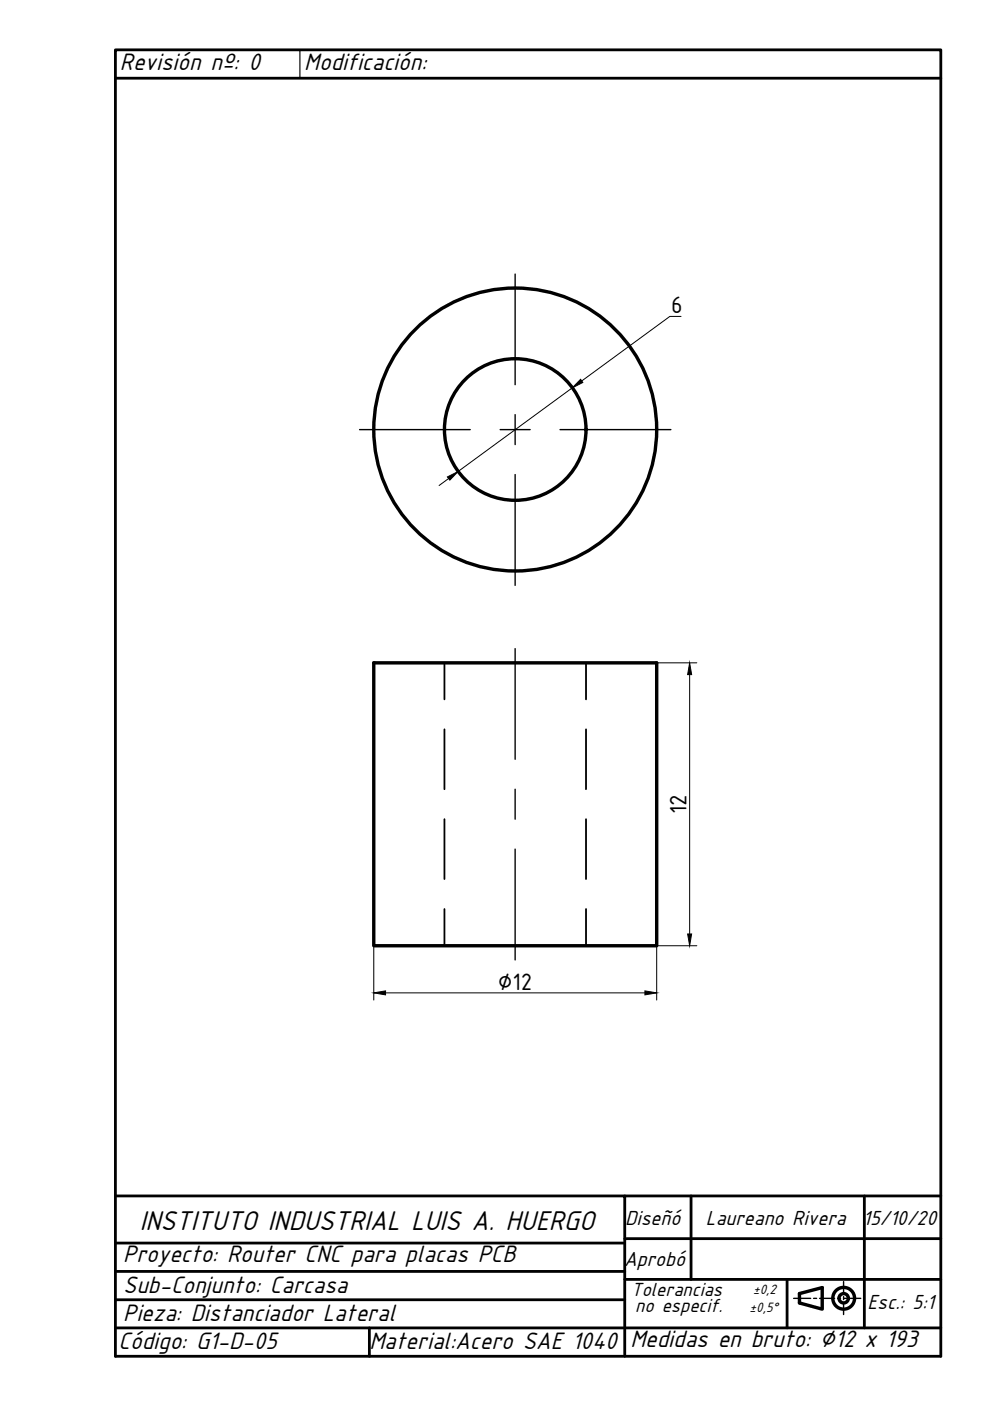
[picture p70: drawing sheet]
<svg xmlns="http://www.w3.org/2000/svg" width="210mm" height="297mm" viewBox="0 0 210 297" stroke-linecap="round" stroke-linejoin="round" font-family="sans-serif">
<defs><g id="words">
<text font-size="6.4" x="29.6" y="260.9">INSTITUTO INDUSTRIAL LUIS A. HUERGO</text>
<g font-size="5.6">
<text x="25.4" y="14.8">Revisión nº: 0</text>
<text x="64.5" y="14.8">Modificación:</text>
<text x="26.1" y="267.6">Proyecto: Router CNC para placas PCB</text>
<text x="26.1" y="274.1">Sub-Conjunto: Carcasa</text>
<text x="26.1" y="280.1">Pieza: Distanciador Lateral</text>
<text x="25.1" y="286">Código: G1-D-05</text>
<text x="78.3" y="286.1">Material:Acero SAE 1040</text>
<text x="133.6" y="285.7">Medidas en bruto: ∅12 x 193</text>
</g>
<g font-size="5.4">
<text x="142.3" y="66.4">6</text>
<text x="145.6" y="172.6" transform="rotate(-90 145.6 172.6)">12</text>
<text x="105.5" y="209.9">∅12</text>
</g>
<g font-size="4.8">
<text x="132.5" y="259.8">Diseñó</text>
<text x="149.6" y="259.8">Laureano Rivera</text>
<text x="183" y="259.7">15/10/20</text>
<text x="132.3" y="268.5">Aprobó</text>
<text x="183.9" y="277.5">Esc.: 5:1</text>
</g>
<g font-size="4.5">
<text x="133.8" y="274.7">Tolerancias</text>
<text x="134.7" y="278.2">no especif.</text>
</g>
<g font-size="3.2">
<text x="159.7" y="274.3">±0,2</text>
<text x="158.9" y="278.1">±0,5°</text>
</g>
</g></defs>
<!-- layer: 0 -->
<g fill="none" stroke="#000" stroke-width=".59">
<path d="M24.5 253.6h108v34M132.5 253.6h67M146.5 253.6v17.7M183.3 253.6v27.9M24.5 275.6h108M24.5 269.6h108M24.5 263.6h108M132.5 271.3h67M132.5 262.6h67M166.9 271.3v10.2M24.5 287.6v-277h175v277M24.5 281.5h175"/>
<path d="M78.3 281.5v6.1"/>
</g>
<!-- layer: DIBUJO -->
<path d="M24.5 16.6h175M24.5 287.6h175" fill="none" stroke="#000" stroke-width=".59"/>
<!-- layer: 0 -->
<g fill="none" stroke="#000" stroke-width=".72">
<path d="M79.2 140.5h60v60h-60zM169.5 274.3l4.8-1.3v4.6l-4.8-1.3z"/>
<circle cx="109.2" cy="91.1" r="30"/>
<circle cx="109.2" cy="91.1" r="15"/>
<circle cx="178.9" cy="275.3" r="2.31"/>
<circle cx="178.9" cy="275.3" r=".99"/>
</g>
<g fill="none" stroke="#000" stroke-width=".3">
<path d="M109.2 58.1v23.5M76.2 91.1h23.5M106 91.1h6.4M109.2 87.9v6.4M118.7 91.1h23.5M109.2 100.6v23.5M109.2 137.5v23.5M109.2 167.3v6.4M109.2 180v23.5M168.3 275.3h3.6M172.5 275.3h.6M173.8 275.3h3.2"/>
<path d="M177.6 275.3h.6M178.9 271.7v2.6M178.9 274.9v.6M178.9 276.2v2.5M178.9 275.3h3.6"/>
</g>
<path d="M24.5 10.6h87.5M63.6 10.6v6" fill="none" stroke="#000" stroke-width=".25"/>
<!-- layer: Oculto (ISO) -->
<path d="M94.2 140.5v7.8M94.2 154.6v12.7M124.2 140.5v7.8M124.2 154.6v12.7M94.2 173.7v12.7M124.2 173.7v12.7M94.2 192.7v7.8M124.2 192.7v7.8" fill="none" stroke="#000" stroke-width=".38"/>
<!-- layer: 0 -->
<path d="M144.4 67.1h-2.4l-18.6 13.7M121.3 82.2l-24.2 17.8M95.1 101.5l-2 1.4M139.2 140.5h8.5M146.2 143v55M79.2 200.5v11.5M81.7 210.5h55M147.7 200.5h-8.5v11.5" fill="none" stroke="#000" stroke-width=".21"/>
<path d="M123.1 80.4l.5 .7-2.3 1.1zM94.9 101.1l2.2-1.1-1.7 1.8zM146.2 140.5l.4 2.5h-.8zM145.8 198h.8l-.4 2.5zM79.2 210.5l2.5-.4v.8zM136.7 210.1l2.5 .4-2.5 .4z" fill="#000" stroke="#000" stroke-width=".21"/>
<use href="#words"/>
</svg>
